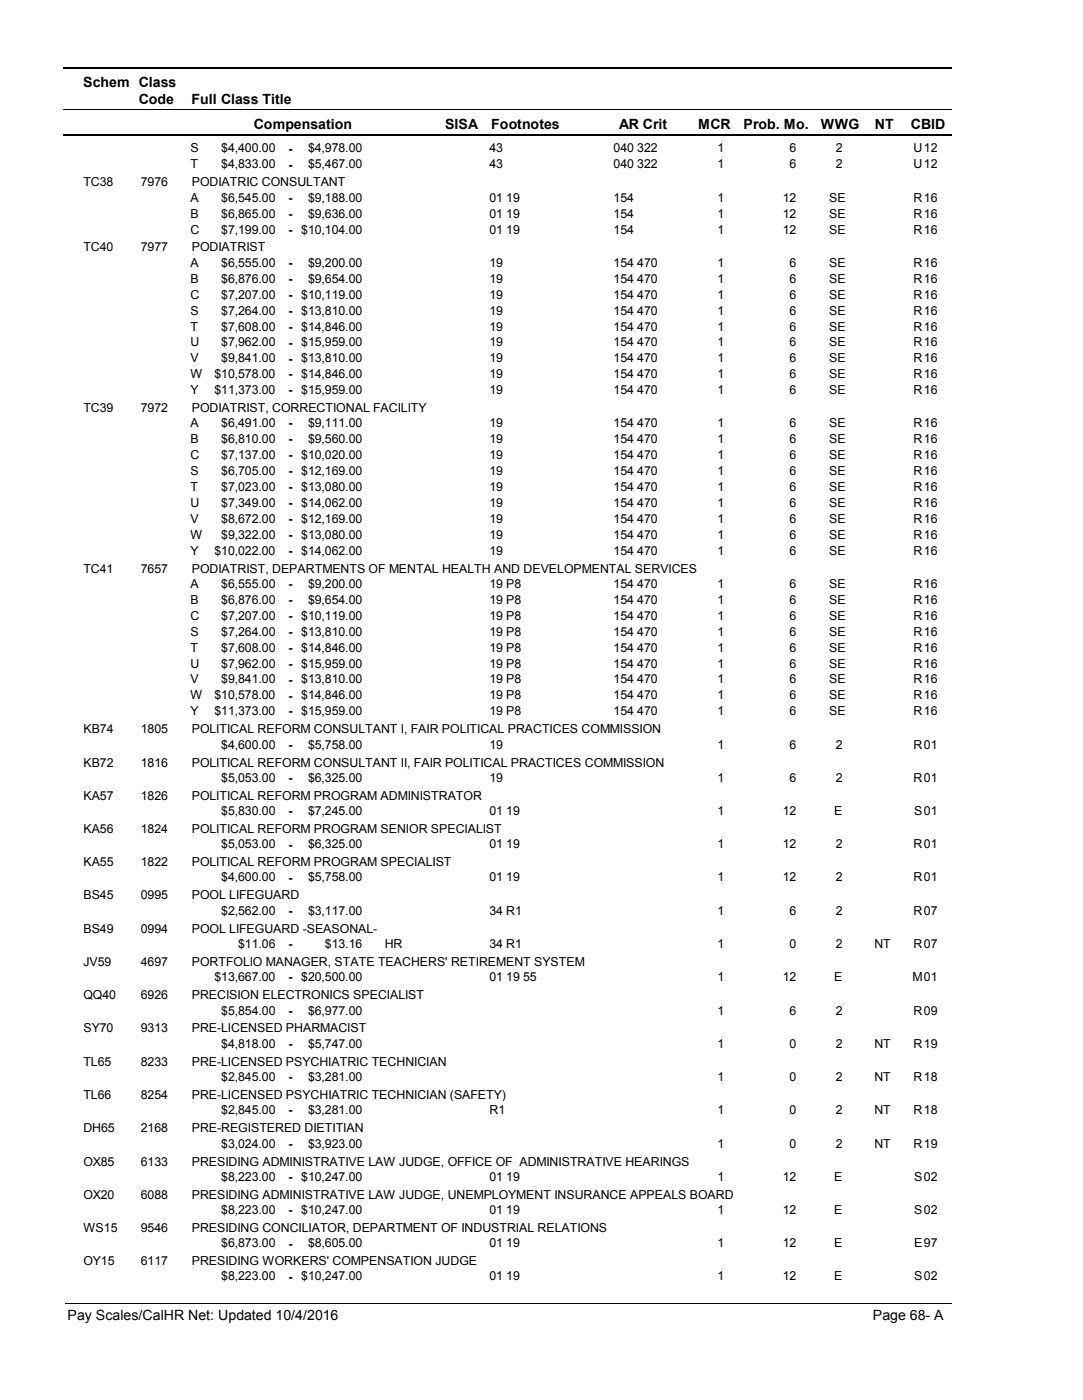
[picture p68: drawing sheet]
<svg xmlns="http://www.w3.org/2000/svg" width="216mm" height="279mm" viewBox="0 0 216 279" stroke-linecap="round" stroke-linejoin="round" font-family="sans-serif">
<defs><g id="words">
<g font-size="2.8">
<text x="16.6" y="17.3">Schem Class</text>
<text x="27.7" y="20.7">Code</text>
<text x="38.2" y="20.7">Full Class Title</text>
<text x="50.6" y="25.7">Compensation</text>
<text x="88.7" y="25.7">SISA</text>
<text x="98" y="25.7">Footnotes</text>
<text x="123.5" y="25.7">AR Crit</text>
<text x="139.2" y="25.7">MCR</text>
<text x="148.3" y="25.7">Prob. Mo.</text>
<text x="163.7" y="25.7">WWG</text>
<text x="174.5" y="25.7">NT</text>
<text x="181.6" y="25.7">CBID</text>
<text x="13.5" y="263.5">Pay Scales/CalHR Net: Updated 10/4/2016</text>
<text x="174.1" y="263.5">Page 68- A</text>
</g>
<g font-size="2.5">
<text x="38" y="30.4">S</text>
<text x="38" y="33.6">T</text>
<text x="44.1" y="30.4">$4,400.00</text>
<text x="44.1" y="33.6">$4,833.00</text>
<text x="57.5" y="30.5">-</text>
<text x="57.5" y="33.6">-</text>
<text x="61.4" y="30.4">$4,978.00</text>
<text x="61.4" y="33.6">$5,467.00</text>
<text x="97.6" y="30.4">43</text>
<text x="97.6" y="33.6">43</text>
<text x="122.4" y="30.4">040 322</text>
<text x="122.4" y="33.6">040 322</text>
<text x="143.1" y="30.4">1</text>
<text x="143.1" y="33.6">1</text>
<text x="157.5" y="30.4">6</text>
<text x="157.5" y="33.6">6</text>
<text x="166.6" y="30.4">2</text>
<text x="166.6" y="33.6">2</text>
<text x="182.2" y="30.4">U</text>
<text x="182.2" y="33.6">U</text>
<text x="184.2" y="30.4">12</text>
<text x="184.2" y="33.6">12</text>
<text x="16.6" y="37.2">TC38</text>
<text x="28.1" y="37.2">7976</text>
<text x="38" y="40.3">A</text>
<text x="38.2" y="37.2">PODIATRIC CONSULTANT</text>
<text x="44.1" y="40.3">$6,545.00</text>
<text x="57.5" y="40.3">-</text>
<text x="61.4" y="40.3">$9,188.00</text>
<text x="97.6" y="40.3">01 19</text>
<text x="122.4" y="40.3">154</text>
<text x="143.1" y="40.3">1</text>
<text x="156.1" y="40.3">12</text>
<text x="165.4" y="40.3">SE</text>
<text x="182.2" y="40.3">R</text>
<text x="184.2" y="40.3">16</text>
<text x="38" y="43.4">B</text>
<text x="38" y="46.6">C</text>
<text x="44.1" y="43.4">$6,865.00</text>
<text x="44.1" y="46.6">$7,199.00</text>
<text x="57.5" y="43.5">-</text>
<text x="57.5" y="46.7">-</text>
<text x="60.1" y="46.6">$10,104.00</text>
<text x="61.4" y="43.4">$9,636.00</text>
<text x="97.6" y="43.4">01 19</text>
<text x="97.6" y="46.6">01 19</text>
<text x="122.4" y="43.4">154</text>
<text x="122.4" y="46.6">154</text>
<text x="143.1" y="43.4">1</text>
<text x="143.1" y="46.6">1</text>
<text x="156.1" y="43.4">12</text>
<text x="156.1" y="46.6">12</text>
<text x="165.4" y="43.4">SE</text>
<text x="165.4" y="46.6">SE</text>
<text x="182.2" y="43.4">R</text>
<text x="182.2" y="46.6">R</text>
<text x="184.2" y="43.4">16</text>
<text x="184.2" y="46.6">16</text>
<text x="16.6" y="50.2">TC40</text>
<text x="28.1" y="50.2">7977</text>
<text x="38" y="53.3">A</text>
<text x="38.2" y="50.2">PODIATRIST</text>
<text x="44.1" y="53.3">$6,555.00</text>
<text x="57.5" y="53.3">-</text>
<text x="61.4" y="53.3">$9,200.00</text>
<text x="97.6" y="53.3">19</text>
<text x="122.4" y="53.3">154 470</text>
<text x="143.1" y="53.3">1</text>
<text x="157.5" y="53.3">6</text>
<text x="165.4" y="53.3">SE</text>
<text x="182.2" y="53.3">R</text>
<text x="184.2" y="53.3">16</text>
<text x="38" y="56.4">B</text>
<text x="38" y="59.6">C</text>
<text x="44.1" y="56.4">$6,876.00</text>
<text x="44.1" y="59.6">$7,207.00</text>
<text x="57.5" y="56.5">-</text>
<text x="57.5" y="59.7">-</text>
<text x="60.1" y="59.6">$10,119.00</text>
<text x="61.4" y="56.4">$9,654.00</text>
<text x="97.6" y="56.4">19</text>
<text x="97.6" y="59.6">19</text>
<text x="122.4" y="56.4">154 470</text>
<text x="122.4" y="59.6">154 470</text>
<text x="143.1" y="56.4">1</text>
<text x="143.1" y="59.6">1</text>
<text x="157.5" y="56.4">6</text>
<text x="157.5" y="59.6">6</text>
<text x="165.4" y="56.4">SE</text>
<text x="165.4" y="59.6">SE</text>
<text x="182.2" y="56.4">R</text>
<text x="182.2" y="59.6">R</text>
<text x="184.2" y="56.4">16</text>
<text x="184.2" y="59.6">16</text>
<text x="38" y="62.8">S</text>
<text x="38" y="66">T</text>
<text x="44.1" y="62.8">$7,264.00</text>
<text x="44.1" y="66">$7,608.00</text>
<text x="57.5" y="62.8">-</text>
<text x="60.1" y="62.8">$13,810.00</text>
<text x="60.1" y="66">$14,846.00</text>
<text x="97.6" y="62.8">19</text>
<text x="97.6" y="66">19</text>
<text x="122.4" y="62.8">154 470</text>
<text x="122.4" y="66">154 470</text>
<text x="143.1" y="62.8">1</text>
<text x="143.1" y="66">1</text>
<text x="157.5" y="62.8">6</text>
<text x="157.5" y="66">6</text>
<text x="165.4" y="62.8">SE</text>
<text x="165.4" y="66">SE</text>
<text x="182.2" y="62.8">R</text>
<text x="182.2" y="66">R</text>
<text x="184.2" y="62.8">16</text>
<text x="184.2" y="66">16</text>
<text x="38" y="69.1">U</text>
<text x="44.1" y="69.1">$7,962.00</text>
<text x="57.5" y="66">-</text>
<text x="57.5" y="69.2">-</text>
<text x="60.1" y="69.1">$15,959.00</text>
<text x="97.6" y="69.1">19</text>
<text x="122.4" y="69.1">154 470</text>
<text x="143.1" y="69.1">1</text>
<text x="157.5" y="69.1">6</text>
<text x="165.4" y="69.1">SE</text>
<text x="182.2" y="69.1">R</text>
<text x="184.2" y="69.1">16</text>
<text x="38" y="72.3">V</text>
<text x="38" y="75.5">W</text>
<text x="42.8" y="75.5">$10,578.00</text>
<text x="44.1" y="72.3">$9,841.00</text>
<text x="57.5" y="72.4">-</text>
<text x="57.5" y="75.5">-</text>
<text x="60.1" y="72.3">$13,810.00</text>
<text x="60.1" y="75.5">$14,846.00</text>
<text x="97.6" y="72.3">19</text>
<text x="97.6" y="75.5">19</text>
<text x="122.4" y="72.3">154 470</text>
<text x="122.4" y="75.5">154 470</text>
<text x="143.1" y="72.3">1</text>
<text x="143.1" y="75.5">1</text>
<text x="157.5" y="72.3">6</text>
<text x="157.5" y="75.5">6</text>
<text x="165.4" y="72.3">SE</text>
<text x="165.4" y="75.5">SE</text>
<text x="182.2" y="72.3">R</text>
<text x="182.2" y="75.5">R</text>
<text x="184.2" y="72.3">16</text>
<text x="184.2" y="75.5">16</text>
<text x="16.6" y="82.3">TC39</text>
<text x="28.1" y="82.3">7972</text>
<text x="38" y="78.7">Y</text>
<text x="38.2" y="82.3">PODIATRIST, CORRECTIONAL FACILITY</text>
<text x="42.8" y="78.7">$11,373.00</text>
<text x="57.5" y="78.7">-</text>
<text x="60.1" y="78.7">$15,959.00</text>
<text x="97.6" y="78.7">19</text>
<text x="122.4" y="78.7">154 470</text>
<text x="143.1" y="78.7">1</text>
<text x="157.5" y="78.7">6</text>
<text x="165.4" y="78.7">SE</text>
<text x="182.2" y="78.7">R</text>
<text x="184.2" y="78.7">16</text>
<text x="38" y="85.3">A</text>
<text x="38" y="88.5">B</text>
<text x="44.1" y="85.3">$6,491.00</text>
<text x="44.1" y="88.5">$6,810.00</text>
<text x="57.5" y="85.3">-</text>
<text x="57.5" y="88.5">-</text>
<text x="61.4" y="85.3">$9,111.00</text>
<text x="61.4" y="88.5">$9,560.00</text>
<text x="97.6" y="85.3">19</text>
<text x="97.6" y="88.5">19</text>
<text x="122.4" y="85.3">154 470</text>
<text x="122.4" y="88.5">154 470</text>
<text x="143.1" y="85.3">1</text>
<text x="143.1" y="88.5">1</text>
<text x="157.5" y="85.3">6</text>
<text x="157.5" y="88.5">6</text>
<text x="165.4" y="85.3">SE</text>
<text x="165.4" y="88.5">SE</text>
<text x="182.2" y="85.3">R</text>
<text x="182.2" y="88.5">R</text>
<text x="184.2" y="85.3">16</text>
<text x="184.2" y="88.5">16</text>
<text x="38" y="91.6">C</text>
<text x="38" y="94.8">S</text>
<text x="44.1" y="91.6">$7,137.00</text>
<text x="44.1" y="94.8">$6,705.00</text>
<text x="57.5" y="91.7">-</text>
<text x="57.5" y="94.8">-</text>
<text x="60.1" y="91.6">$10,020.00</text>
<text x="60.1" y="94.8">$12,169.00</text>
<text x="97.6" y="91.6">19</text>
<text x="97.6" y="94.8">19</text>
<text x="122.4" y="91.6">154 470</text>
<text x="122.4" y="94.8">154 470</text>
<text x="143.1" y="91.6">1</text>
<text x="143.1" y="94.8">1</text>
<text x="157.5" y="91.6">6</text>
<text x="157.5" y="94.8">6</text>
<text x="165.4" y="91.6">SE</text>
<text x="165.4" y="94.8">SE</text>
<text x="182.2" y="91.6">R</text>
<text x="182.2" y="94.8">R</text>
<text x="184.2" y="91.6">16</text>
<text x="184.2" y="94.8">16</text>
<text x="38" y="98">T</text>
<text x="38" y="101.2">U</text>
<text x="44.1" y="98">$7,023.00</text>
<text x="44.1" y="101.2">$7,349.00</text>
<text x="57.5" y="98">-</text>
<text x="57.5" y="101.2">-</text>
<text x="60.1" y="98">$13,080.00</text>
<text x="60.1" y="101.2">$14,062.00</text>
<text x="97.6" y="98">19</text>
<text x="97.6" y="101.2">19</text>
<text x="122.4" y="98">154 470</text>
<text x="122.4" y="101.2">154 470</text>
<text x="143.1" y="98">1</text>
<text x="143.1" y="101.2">1</text>
<text x="157.5" y="98">6</text>
<text x="157.5" y="101.2">6</text>
<text x="165.4" y="98">SE</text>
<text x="165.4" y="101.2">SE</text>
<text x="182.2" y="98">R</text>
<text x="182.2" y="101.2">R</text>
<text x="184.2" y="98">16</text>
<text x="184.2" y="101.2">16</text>
<text x="38" y="104.4">V</text>
<text x="38" y="107.5">W</text>
<text x="44.1" y="104.4">$8,672.00</text>
<text x="44.1" y="107.5">$9,322.00</text>
<text x="57.5" y="104.4">-</text>
<text x="57.5" y="107.6">-</text>
<text x="60.1" y="104.4">$12,169.00</text>
<text x="60.1" y="107.5">$13,080.00</text>
<text x="97.6" y="104.4">19</text>
<text x="97.6" y="107.5">19</text>
<text x="122.4" y="104.4">154 470</text>
<text x="122.4" y="107.5">154 470</text>
<text x="143.1" y="104.4">1</text>
<text x="143.1" y="107.5">1</text>
<text x="157.5" y="104.4">6</text>
<text x="157.5" y="107.5">6</text>
<text x="165.4" y="104.4">SE</text>
<text x="165.4" y="107.5">SE</text>
<text x="182.2" y="104.4">R</text>
<text x="182.2" y="107.5">R</text>
<text x="184.2" y="104.4">16</text>
<text x="184.2" y="107.5">16</text>
<text x="38" y="110.7">Y</text>
<text x="42.8" y="110.7">$10,022.00</text>
<text x="57.5" y="110.7">-</text>
<text x="60.1" y="110.7">$14,062.00</text>
<text x="97.6" y="110.7">19</text>
<text x="122.4" y="110.7">154 470</text>
<text x="143.1" y="110.7">1</text>
<text x="157.5" y="110.7">6</text>
<text x="165.4" y="110.7">SE</text>
<text x="182.2" y="110.7">R</text>
<text x="184.2" y="110.7">16</text>
<text x="16.6" y="114.3">TC41</text>
<text x="28.1" y="114.3">7657</text>
<text x="38" y="117.3">A</text>
<text x="38.2" y="114.3">PODIATRIST, DEPARTMENTS OF MENTAL HEALTH AND DEVELOPMENTAL SERVICES</text>
<text x="44.1" y="117.3">$6,555.00</text>
<text x="57.5" y="117.4">-</text>
<text x="61.4" y="117.3">$9,200.00</text>
<text x="97.6" y="117.3">19 P8</text>
<text x="122.4" y="117.3">154 470</text>
<text x="143.1" y="117.3">1</text>
<text x="157.5" y="117.3">6</text>
<text x="165.4" y="117.3">SE</text>
<text x="182.2" y="117.3">R</text>
<text x="184.2" y="117.3">16</text>
<text x="38" y="120.5">B</text>
<text x="38" y="123.7">C</text>
<text x="44.1" y="120.5">$6,876.00</text>
<text x="44.1" y="123.7">$7,207.00</text>
<text x="57.5" y="120.6">-</text>
<text x="57.5" y="123.7">-</text>
<text x="60.1" y="123.7">$10,119.00</text>
<text x="61.4" y="120.5">$9,654.00</text>
<text x="97.6" y="120.5">19 P8</text>
<text x="97.6" y="123.7">19 P8</text>
<text x="122.4" y="120.5">154 470</text>
<text x="122.4" y="123.7">154 470</text>
<text x="143.1" y="120.5">1</text>
<text x="143.1" y="123.7">1</text>
<text x="157.5" y="120.5">6</text>
<text x="157.5" y="123.7">6</text>
<text x="165.4" y="120.5">SE</text>
<text x="165.4" y="123.7">SE</text>
<text x="182.2" y="120.5">R</text>
<text x="182.2" y="123.7">R</text>
<text x="184.2" y="120.5">16</text>
<text x="184.2" y="123.7">16</text>
<text x="38" y="126.9">S</text>
<text x="38" y="130.1">T</text>
<text x="44.1" y="126.9">$7,264.00</text>
<text x="44.1" y="130.1">$7,608.00</text>
<text x="57.5" y="126.9">-</text>
<text x="57.5" y="130.1">-</text>
<text x="60.1" y="126.9">$13,810.00</text>
<text x="60.1" y="130.1">$14,846.00</text>
<text x="97.6" y="126.9">19 P8</text>
<text x="97.6" y="130.1">19 P8</text>
<text x="122.4" y="126.9">154 470</text>
<text x="122.4" y="130.1">154 470</text>
<text x="143.1" y="126.9">1</text>
<text x="143.1" y="130.1">1</text>
<text x="157.5" y="126.9">6</text>
<text x="157.5" y="130.1">6</text>
<text x="165.4" y="126.9">SE</text>
<text x="165.4" y="130.1">SE</text>
<text x="182.2" y="126.9">R</text>
<text x="182.2" y="130.1">R</text>
<text x="184.2" y="126.9">16</text>
<text x="184.2" y="130.1">16</text>
<text x="38" y="133.2">U</text>
<text x="38" y="136.4">V</text>
<text x="44.1" y="133.2">$7,962.00</text>
<text x="44.1" y="136.4">$9,841.00</text>
<text x="57.5" y="133.3">-</text>
<text x="57.5" y="136.4">-</text>
<text x="60.1" y="133.2">$15,959.00</text>
<text x="60.1" y="136.4">$13,810.00</text>
<text x="97.6" y="133.2">19 P8</text>
<text x="97.6" y="136.4">19 P8</text>
<text x="122.4" y="133.2">154 470</text>
<text x="122.4" y="136.4">154 470</text>
<text x="143.1" y="133.2">1</text>
<text x="143.1" y="136.4">1</text>
<text x="157.5" y="133.2">6</text>
<text x="157.5" y="136.4">6</text>
<text x="165.4" y="133.2">SE</text>
<text x="165.4" y="136.4">SE</text>
<text x="182.2" y="133.2">R</text>
<text x="182.2" y="136.4">R</text>
<text x="184.2" y="133.2">16</text>
<text x="184.2" y="136.4">16</text>
<text x="38" y="139.6">W</text>
<text x="38" y="142.8">Y</text>
<text x="42.8" y="139.6">$10,578.00</text>
<text x="42.8" y="142.8">$11,373.00</text>
<text x="57.5" y="139.6">-</text>
<text x="57.5" y="142.8">-</text>
<text x="60.1" y="139.6">$14,846.00</text>
<text x="60.1" y="142.8">$15,959.00</text>
<text x="97.6" y="139.6">19 P8</text>
<text x="97.6" y="142.8">19 P8</text>
<text x="122.4" y="139.6">154 470</text>
<text x="122.4" y="142.8">154 470</text>
<text x="143.1" y="139.6">1</text>
<text x="143.1" y="142.8">1</text>
<text x="157.5" y="139.6">6</text>
<text x="157.5" y="142.8">6</text>
<text x="165.4" y="139.6">SE</text>
<text x="165.4" y="142.8">SE</text>
<text x="182.2" y="139.6">R</text>
<text x="182.2" y="142.8">R</text>
<text x="184.2" y="139.6">16</text>
<text x="184.2" y="142.8">16</text>
<text x="16.6" y="146.3">KB74</text>
<text x="28.1" y="146.3">1805</text>
<text x="38.2" y="146.3">POLITICAL REFORM CONSULTANT I, FAIR POLITICAL PRACTICES COMMISSION</text>
<text x="44.1" y="149.4">$4,600.00</text>
<text x="57.5" y="149.5">-</text>
<text x="61.4" y="149.4">$5,758.00</text>
<text x="97.6" y="149.4">19</text>
<text x="143.1" y="149.4">1</text>
<text x="157.5" y="149.4">6</text>
<text x="166.6" y="149.4">2</text>
<text x="182.2" y="149.4">R</text>
<text x="184.2" y="149.4">01</text>
<text x="16.6" y="153">KB72</text>
<text x="28.1" y="153">1816</text>
<text x="38.2" y="153">POLITICAL REFORM CONSULTANT II, FAIR POLITICAL PRACTICES COMMISSION</text>
<text x="16.6" y="159.6">KA57</text>
<text x="28.1" y="159.6">1826</text>
<text x="38.2" y="159.6">POLITICAL REFORM PROGRAM ADMINISTRATOR</text>
<text x="44.1" y="156">$5,053.00</text>
<text x="57.5" y="156.1">-</text>
<text x="61.4" y="156">$6,325.00</text>
<text x="97.6" y="156">19</text>
<text x="143.1" y="156">1</text>
<text x="157.5" y="156">6</text>
<text x="166.6" y="156">2</text>
<text x="182.2" y="156">R</text>
<text x="184.2" y="156">01</text>
<text x="16.6" y="166.3">KA56</text>
<text x="28.1" y="166.3">1824</text>
<text x="38.2" y="166.3">POLITICAL REFORM PROGRAM SENIOR SPECIALIST</text>
<text x="44.1" y="162.7">$5,830.00</text>
<text x="57.5" y="162.7">-</text>
<text x="61.4" y="162.7">$7,245.00</text>
<text x="97.6" y="162.7">01 19</text>
<text x="143.1" y="162.7">1</text>
<text x="156.1" y="162.7">12</text>
<text x="166.3" y="162.7">E</text>
<text x="182.3" y="162.7">S</text>
<text x="184.2" y="162.7">01</text>
<text x="16.6" y="172.9">KA55</text>
<text x="28.1" y="172.9">1822</text>
<text x="38.2" y="172.9">POLITICAL REFORM PROGRAM SPECIALIST</text>
<text x="44.1" y="169.3">$5,053.00</text>
<text x="57.5" y="169.4">-</text>
<text x="61.4" y="169.3">$6,325.00</text>
<text x="97.6" y="169.3">01 19</text>
<text x="143.1" y="169.3">1</text>
<text x="156.1" y="169.3">12</text>
<text x="166.6" y="169.3">2</text>
<text x="182.2" y="169.3">R</text>
<text x="184.2" y="169.3">01</text>
<text x="16.6" y="179.5">BS45</text>
<text x="28.1" y="179.5">0995</text>
<text x="38.2" y="179.5">POOL LIFEGUARD</text>
<text x="44.1" y="175.9">$4,600.00</text>
<text x="57.5" y="176">-</text>
<text x="61.4" y="175.9">$5,758.00</text>
<text x="97.6" y="175.9">01 19</text>
<text x="143.1" y="175.9">1</text>
<text x="156.1" y="175.9">12</text>
<text x="166.6" y="175.9">2</text>
<text x="182.2" y="175.9">R</text>
<text x="184.2" y="175.9">01</text>
<text x="44.1" y="182.6">$2,562.00</text>
<text x="57.5" y="182.6">-</text>
<text x="61.4" y="182.6">$3,117.00</text>
<text x="97.6" y="182.6">34 R1</text>
<text x="143.1" y="182.6">1</text>
<text x="157.5" y="182.6">6</text>
<text x="166.6" y="182.6">2</text>
<text x="182.2" y="182.6">R</text>
<text x="184.2" y="182.6">07</text>
<text x="16.6" y="186.2">BS49</text>
<text x="28.1" y="186.2">0994</text>
<text x="38.2" y="186.2">POOL LIFEGUARD -SEASONAL-</text>
<text x="47.5" y="189.2">$11.06</text>
<text x="57.5" y="189.3">-</text>
<text x="64.8" y="189.2">$13.16</text>
<text x="76.7" y="189.2">HR</text>
<text x="97.6" y="189.2">34 R1</text>
<text x="143.1" y="189.2">1</text>
<text x="157.5" y="189.2">0</text>
<text x="166.6" y="189.2">2</text>
<text x="174.4" y="189.2">NT</text>
<text x="182.2" y="189.2">R</text>
<text x="184.2" y="189.2">07</text>
<text x="16.6" y="192.8">JV59</text>
<text x="28.1" y="192.8">4697</text>
<text x="38.2" y="192.8">PORTFOLIO MANAGER, STATE TEACHERS' RETIREMENT SYSTEM</text>
<text x="42.8" y="195.8">$13,667.00</text>
<text x="57.5" y="195.9">-</text>
<text x="60.1" y="195.8">$20,500.00</text>
<text x="97.6" y="195.8">01 19 55</text>
<text x="143.1" y="195.8">1</text>
<text x="156.1" y="195.8">12</text>
<text x="166.3" y="195.8">E</text>
<text x="181.9" y="195.8">M</text>
<text x="184.2" y="195.8">01</text>
<text x="16.6" y="199.4">QQ40</text>
<text x="28.1" y="199.4">6926</text>
<text x="38.2" y="199.4">PRECISION ELECTRONICS SPECIALIST</text>
<text x="44.1" y="202.5">$5,854.00</text>
<text x="57.5" y="202.5">-</text>
<text x="61.4" y="202.5">$6,977.00</text>
<text x="143.1" y="202.5">1</text>
<text x="157.5" y="202.5">6</text>
<text x="166.6" y="202.5">2</text>
<text x="182.2" y="202.5">R</text>
<text x="184.2" y="202.5">09</text>
<text x="16.6" y="206.1">SY70</text>
<text x="28.1" y="206.1">9313</text>
<text x="38.2" y="206.1">PRE-LICENSED PHARMACIST</text>
<text x="44.1" y="209.1">$4,818.00</text>
<text x="57.5" y="209.2">-</text>
<text x="61.4" y="209.1">$5,747.00</text>
<text x="143.1" y="209.1">1</text>
<text x="157.5" y="209.1">0</text>
<text x="166.6" y="209.1">2</text>
<text x="174.4" y="209.1">NT</text>
<text x="182.2" y="209.1">R</text>
<text x="184.2" y="209.1">19</text>
<text x="16.6" y="212.7">TL65</text>
<text x="28.1" y="212.7">8233</text>
<text x="38.2" y="212.7">PRE-LICENSED PSYCHIATRIC TECHNICIAN</text>
<text x="44.1" y="215.7">$2,845.00</text>
<text x="57.5" y="215.8">-</text>
<text x="61.4" y="215.7">$3,281.00</text>
<text x="143.1" y="215.7">1</text>
<text x="157.5" y="215.7">0</text>
<text x="166.6" y="215.7">2</text>
<text x="174.4" y="215.7">NT</text>
<text x="182.2" y="215.7">R</text>
<text x="184.2" y="215.7">18</text>
<text x="16.6" y="219.3">TL66</text>
<text x="28.1" y="219.3">8254</text>
<text x="38.2" y="219.3">PRE-LICENSED PSYCHIATRIC TECHNICIAN (SAFETY)</text>
<text x="16.6" y="226">DH65</text>
<text x="28.1" y="226">2168</text>
<text x="38.2" y="226">PRE-REGISTERED DIETITIAN</text>
<text x="44.1" y="222.4">$2,845.00</text>
<text x="57.5" y="222.4">-</text>
<text x="61.4" y="222.4">$3,281.00</text>
<text x="97.6" y="222.4">R1</text>
<text x="143.1" y="222.4">1</text>
<text x="157.5" y="222.4">0</text>
<text x="166.6" y="222.4">2</text>
<text x="174.4" y="222.4">NT</text>
<text x="182.2" y="222.4">R</text>
<text x="184.2" y="222.4">18</text>
<text x="16.6" y="232.6">OX85</text>
<text x="28.1" y="232.6">6133</text>
<text x="38.2" y="232.6">PRESIDING ADMINISTRATIVE LAW JUDGE, OFFICE OF ADMINISTRATIVE HEARINGS</text>
<text x="44.1" y="229.1">$3,024.00</text>
<text x="57.5" y="229.1">-</text>
<text x="61.4" y="229.1">$3,923.00</text>
<text x="143.1" y="229.1">1</text>
<text x="157.5" y="229.1">0</text>
<text x="166.6" y="229.1">2</text>
<text x="174.4" y="229.1">NT</text>
<text x="182.2" y="229.1">R</text>
<text x="184.2" y="229.1">19</text>
<text x="16.6" y="239.2">OX20</text>
<text x="28.1" y="239.2">6088</text>
<text x="38.2" y="239.2">PRESIDING ADMINISTRATIVE LAW JUDGE, UNEMPLOYMENT INSURANCE APPEALS BOARD</text>
<text x="44.1" y="235.7">$8,223.00</text>
<text x="57.5" y="235.7">-</text>
<text x="60.1" y="235.7">$10,247.00</text>
<text x="97.6" y="235.7">01 19</text>
<text x="143.1" y="235.7">1</text>
<text x="156.1" y="235.7">12</text>
<text x="166.3" y="235.7">E</text>
<text x="182.3" y="235.7">S</text>
<text x="184.2" y="235.7">02</text>
<text x="16.6" y="245.9">WS15</text>
<text x="28.1" y="245.9">9546</text>
<text x="38.2" y="245.9">PRESIDING CONCILIATOR, DEPARTMENT OF INDUSTRIAL RELATIONS</text>
<text x="44.1" y="242.3">$8,223.00</text>
<text x="57.5" y="242.3">-</text>
<text x="60.1" y="242.3">$10,247.00</text>
<text x="97.6" y="242.3">01 19</text>
<text x="143.1" y="242.3">1</text>
<text x="156.1" y="242.3">12</text>
<text x="166.3" y="242.3">E</text>
<text x="182.3" y="242.3">S</text>
<text x="184.2" y="242.3">02</text>
<text x="44.1" y="249">$6,873.00</text>
<text x="57.5" y="249">-</text>
<text x="61.4" y="249">$8,605.00</text>
<text x="97.6" y="249">01 19</text>
<text x="143.1" y="249">1</text>
<text x="156.1" y="249">12</text>
<text x="166.3" y="249">E</text>
<text x="182.3" y="249">E</text>
<text x="184.2" y="249">97</text>
<text x="16.6" y="252.5">OY15</text>
<text x="28.1" y="252.5">6117</text>
<text x="38.2" y="252.5">PRESIDING WORKERS' COMPENSATION JUDGE</text>
<text x="44.1" y="255.6">$8,223.00</text>
<text x="57.5" y="255.6">-</text>
<text x="60.1" y="255.6">$10,247.00</text>
<text x="97.6" y="255.6">01 19</text>
<text x="143.1" y="255.6">1</text>
<text x="156.1" y="255.6">12</text>
<text x="166.3" y="255.6">E</text>
<text x="182.3" y="255.6">S</text>
<text x="184.2" y="255.6">02</text>
</g>
</g></defs>
<path d="M12.7 13.5h177.1" fill="none" stroke="#000" stroke-width=".36"/>
<path d="M12.7 21.9h177.1" fill="none" stroke="#000" stroke-width=".2"/>
<path d="M12.7 27h177.1" fill="none" stroke="#000" stroke-width=".35"/>
<g fill="#fff">
<path d="M40.4 27.8h16.2v3h-16.2z" fill-rule="evenodd"/>
<path d="M183.9 27.8h4.1v3h-4.1z" fill-rule="evenodd"/>
<path d="M40.4 31h16.2v3h-16.2z" fill-rule="evenodd"/>
<path d="M183.9 31h4.1v3h-4.1z" fill-rule="evenodd"/>
<path d="M40.4 37.7h16.2v2.9h-16.2z" fill-rule="evenodd"/>
<path d="M183.9 37.7h4.1v2.9h-4.1z" fill-rule="evenodd"/>
<path d="M40.4 40.8h16.2v3h-16.2z" fill-rule="evenodd"/>
<path d="M183.9 40.8h4.1v3h-4.1z" fill-rule="evenodd"/>
<path d="M40.4 44h16.2v3h-16.2z" fill-rule="evenodd"/>
<path d="M183.9 44h4.1v3h-4.1z" fill-rule="evenodd"/>
<path d="M40.4 50.6h16.2v3h-16.2z" fill-rule="evenodd"/>
<path d="M183.9 50.6h4.1v3h-4.1z" fill-rule="evenodd"/>
<path d="M40.4 53.8h16.2v3h-16.2z" fill-rule="evenodd"/>
<path d="M183.9 53.8h4.1v3h-4.1z" fill-rule="evenodd"/>
<path d="M40.4 57h16.2v3h-16.2z" fill-rule="evenodd"/>
<path d="M183.9 57h4.1v3h-4.1z" fill-rule="evenodd"/>
<path d="M40.4 60.2h16.2v3h-16.2z" fill-rule="evenodd"/>
<path d="M183.9 60.2h4.1v3h-4.1z" fill-rule="evenodd"/>
<path d="M40.4 63.4h16.2v2.9h-16.2z" fill-rule="evenodd"/>
<path d="M183.9 63.4h4.1v2.9h-4.1z" fill-rule="evenodd"/>
<path d="M40.4 66.5h16.2v3h-16.2z" fill-rule="evenodd"/>
<path d="M183.9 66.5h4.1v3h-4.1z" fill-rule="evenodd"/>
<path d="M40.4 69.7h16.2v3h-16.2z" fill-rule="evenodd"/>
<path d="M183.9 69.7h4.1v3h-4.1z" fill-rule="evenodd"/>
<path d="M40.4 72.9h16.2v3h-16.2z" fill-rule="evenodd"/>
<path d="M183.9 72.9h4.1v3h-4.1z" fill-rule="evenodd"/>
<path d="M40.4 76.1h16.2v2.9h-16.2z" fill-rule="evenodd"/>
<path d="M183.9 76.1h4.1v2.9h-4.1z" fill-rule="evenodd"/>
<path d="M40.4 82.7h16.2v3h-16.2z" fill-rule="evenodd"/>
<path d="M183.9 82.7h4.1v3h-4.1z" fill-rule="evenodd"/>
<path d="M40.4 85.9h16.2v2.9h-16.2z" fill-rule="evenodd"/>
<path d="M183.9 85.9h4.1v2.9h-4.1z" fill-rule="evenodd"/>
<path d="M40.4 89h16.2v3h-16.2z" fill-rule="evenodd"/>
<path d="M183.9 89h4.1v3h-4.1z" fill-rule="evenodd"/>
<path d="M40.4 92.2h16.2v3h-16.2z" fill-rule="evenodd"/>
<path d="M183.9 92.2h4.1v3h-4.1z" fill-rule="evenodd"/>
<path d="M40.4 95.4h16.2v3h-16.2z" fill-rule="evenodd"/>
<path d="M183.9 95.4h4.1v3h-4.1z" fill-rule="evenodd"/>
<path d="M40.4 98.6h16.2v2.9h-16.2z" fill-rule="evenodd"/>
<path d="M183.9 98.6h4.1v2.9h-4.1z" fill-rule="evenodd"/>
<path d="M40.4 101.7h16.2v3h-16.2z" fill-rule="evenodd"/>
<path d="M183.9 101.7h4.1v3h-4.1z" fill-rule="evenodd"/>
<path d="M40.4 104.9h16.2v3h-16.2z" fill-rule="evenodd"/>
<path d="M183.9 104.9h4.1v3h-4.1z" fill-rule="evenodd"/>
<path d="M40.4 108.1h16.2v3h-16.2z" fill-rule="evenodd"/>
<path d="M183.9 108.1h4.1v3h-4.1z" fill-rule="evenodd"/>
<path d="M40.4 114.7h16.2v3h-16.2z" fill-rule="evenodd"/>
<path d="M183.9 114.7h4.1v3h-4.1z" fill-rule="evenodd"/>
<path d="M40.4 117.9h16.2v3h-16.2z" fill-rule="evenodd"/>
<path d="M183.9 117.9h4.1v3h-4.1z" fill-rule="evenodd"/>
<path d="M40.4 121.1h16.2v3h-16.2z" fill-rule="evenodd"/>
<path d="M183.9 121.1h4.1v3h-4.1z" fill-rule="evenodd"/>
<path d="M40.4 124.3h16.2v3h-16.2z" fill-rule="evenodd"/>
<path d="M183.9 124.3h4.1v3h-4.1z" fill-rule="evenodd"/>
<path d="M40.4 127.4h16.2v3h-16.2z" fill-rule="evenodd"/>
<path d="M183.9 127.4h4.1v3h-4.1z" fill-rule="evenodd"/>
<path d="M40.4 130.6h16.2v3h-16.2z" fill-rule="evenodd"/>
<path d="M183.9 130.6h4.1v3h-4.1z" fill-rule="evenodd"/>
<path d="M40.4 133.8h16.2v3h-16.2z" fill-rule="evenodd"/>
<path d="M183.9 133.8h4.1v3h-4.1z" fill-rule="evenodd"/>
<path d="M40.4 137h16.2v3h-16.2z" fill-rule="evenodd"/>
<path d="M183.9 137h4.1v3h-4.1z" fill-rule="evenodd"/>
<path d="M40.4 140.2h16.2v2.9h-16.2z" fill-rule="evenodd"/>
<path d="M183.9 140.2h4.1v2.9h-4.1z" fill-rule="evenodd"/>
<path d="M40.4 146.8h16.2v3h-16.2z" fill-rule="evenodd"/>
<path d="M183.9 146.8h4.1v3h-4.1z" fill-rule="evenodd"/>
<path d="M40.4 153.4h16.2v3h-16.2z" fill-rule="evenodd"/>
<path d="M183.9 153.4h4.1v3h-4.1z" fill-rule="evenodd"/>
<path d="M40.4 160.1h16.2v2.9h-16.2z" fill-rule="evenodd"/>
<path d="M183.9 160.1h4.1v2.9h-4.1z" fill-rule="evenodd"/>
<path d="M40.4 166.7h16.2v3h-16.2z" fill-rule="evenodd"/>
<path d="M183.9 166.7h4.1v3h-4.1z" fill-rule="evenodd"/>
<path d="M40.4 173.3h16.2v3h-16.2z" fill-rule="evenodd"/>
<path d="M183.9 173.3h4.1v3h-4.1z" fill-rule="evenodd"/>
<path d="M40.4 180h16.2v3h-16.2z" fill-rule="evenodd"/>
<path d="M183.9 180h4.1v3h-4.1z" fill-rule="evenodd"/>
<path d="M40.4 186.6h16.2v3h-16.2z" fill-rule="evenodd"/>
<path d="M183.9 186.6h4.1v3h-4.1z" fill-rule="evenodd"/>
<path d="M40.4 193.2h16.2v3h-16.2z" fill-rule="evenodd"/>
<path d="M183.9 193.2h4.1v3h-4.1z" fill-rule="evenodd"/>
<path d="M40.4 199.9h16.2v3h-16.2z" fill-rule="evenodd"/>
<path d="M183.9 199.9h4.1v3h-4.1z" fill-rule="evenodd"/>
<path d="M40.4 206.5h16.2v3h-16.2z" fill-rule="evenodd"/>
<path d="M183.9 206.5h4.1v3h-4.1z" fill-rule="evenodd"/>
<path d="M40.4 213.1h16.2v3h-16.2z" fill-rule="evenodd"/>
<path d="M183.9 213.1h4.1v3h-4.1z" fill-rule="evenodd"/>
<path d="M40.4 219.8h16.2v3h-16.2z" fill-rule="evenodd"/>
<path d="M183.9 219.8h4.1v3h-4.1z" fill-rule="evenodd"/>
<path d="M40.4 226.4h16.2v3h-16.2z" fill-rule="evenodd"/>
<path d="M183.9 226.4h4.1v3h-4.1z" fill-rule="evenodd"/>
<path d="M40.4 233h16.2v3h-16.2z" fill-rule="evenodd"/>
<path d="M183.9 233h4.1v3h-4.1z" fill-rule="evenodd"/>
<path d="M40.4 239.7h16.2v3h-16.2z" fill-rule="evenodd"/>
<path d="M183.9 239.7h4.1v3h-4.1z" fill-rule="evenodd"/>
<path d="M40.4 246.3h16.2v3h-16.2z" fill-rule="evenodd"/>
<path d="M183.9 246.3h4.1v3h-4.1z" fill-rule="evenodd"/>
<path d="M40.4 253h16.2v2.9h-16.2z" fill-rule="evenodd"/>
<path d="M183.9 253h4.1v2.9h-4.1z" fill-rule="evenodd"/>
</g>
<path d="M13.1 260.1h176.7" fill="none" stroke="#000" stroke-width=".2"/>
<use href="#words"/>
</svg>
